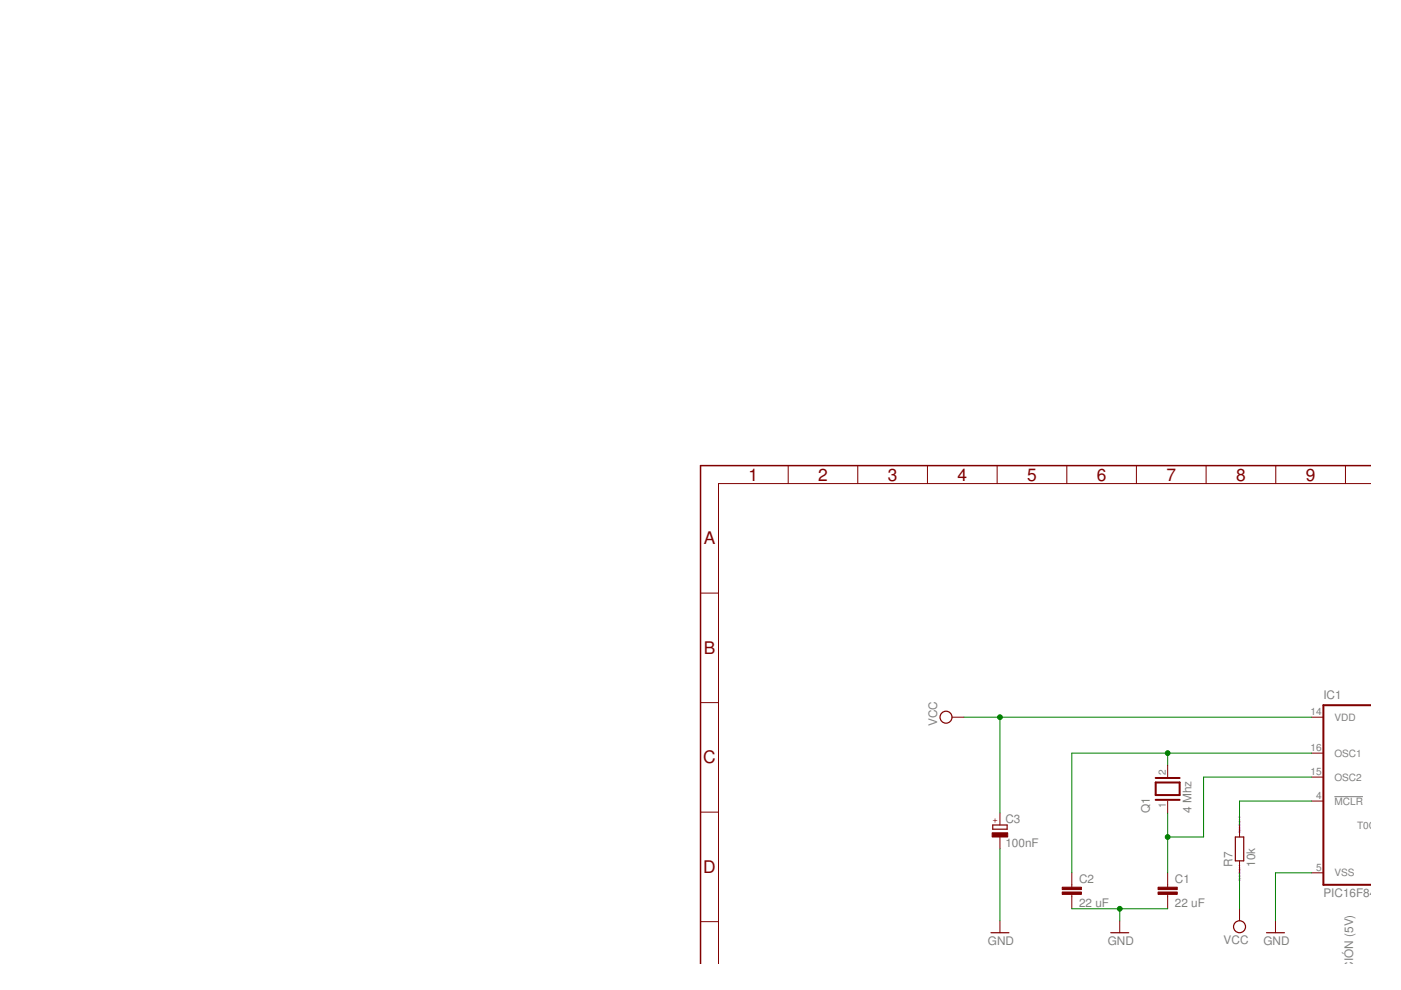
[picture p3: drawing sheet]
<svg xmlns="http://www.w3.org/2000/svg" width="297mm" height="210mm" viewBox="0 0 297 210" stroke-linecap="round" stroke-linejoin="round" font-family="sans-serif">
<defs><g id="words">
<g font-size="3.7" fill="#800000">
<text x="158.7" y="101.9">1</text>
<text x="173.5" y="101.9">2</text>
<text x="188.2" y="101.9">3</text>
<text x="203" y="101.9">4</text>
<text x="217.8" y="101.9">5</text>
<text x="232.5" y="101.9">6</text>
<text x="247.3" y="101.9">7</text>
<text x="262.1" y="101.9">8</text>
<text x="276.9" y="101.9">9</text>
<text x="149.2" y="115.4">A</text>
<text x="149.2" y="138.7">B</text>
<text x="149.1" y="161.9">C</text>
<text x="149.1" y="185.1">D</text>
</g>
<g font-size="2.5" fill="#808080">
<text x="280.6" y="148.2">IC1</text>
<text x="198.7" y="154" transform="rotate(-90 198.7 154)">VCC</text>
<text x="243.8" y="172.4" transform="rotate(-90 243.8 172.4)">Q1</text>
<text x="252.6" y="172.4" transform="rotate(-90 252.6 172.4)">4 Mhz</text>
<text x="213.2" y="179.5">100nF</text>
<text x="213.2" y="174.4">C3</text>
<text x="261.3" y="183.8" transform="rotate(-90 261.3 183.8)">R7</text>
<text x="266.1" y="183.8" transform="rotate(-90 266.1 183.8)">10k</text>
<text x="228.8" y="187.2">C2</text>
<text x="249.1" y="187.2">C1</text>
<text x="280.6" y="190.1">PIC16F84AP</text>
<text x="228.8" y="192.3">22 uF</text>
<text x="249.1" y="192.3">22 uF</text>
<text x="209.5" y="200.3">GND</text>
<text x="234.9" y="200.3">GND</text>
<text x="259.4" y="200.2">VCC</text>
<text x="267.9" y="200.3">GND</text>
<text x="286.9" y="210.6" transform="rotate(-90 286.9 210.6)">NTACIÓN (5V)</text>
</g>
<g font-size="2.1" fill="#808080">
<text x="277.9" y="151.7">14</text>
<text x="282.9" y="152.8">VDD</text>
<text x="277.9" y="159.3">16</text>
<text x="282.9" y="160.4">OSC1</text>
<text x="247.2" y="164.4" transform="rotate(-90 247.2 164.4)">2</text>
<text x="277.9" y="164.4">15</text>
<text x="282.9" y="165.5">OSC2</text>
<text x="247.2" y="171.4" transform="rotate(-90 247.2 171.4)">1</text>
<text x="279" y="169.5">4</text>
<text x="282.9" y="170.6">MCLR</text>
<text x="287.7" y="175.7">T0CKI/RA4</text>
<text x="279" y="184.7">5</text>
<text x="282.9" y="185.8">VSS</text>
</g>
<text font-size="1.8" fill="#800000" x="211.4" y="174.5" transform="rotate(-90 211.4 174.5)">+</text>
<g font-size=".6" fill="#800080">
<text x="263" y="176.6" transform="rotate(-90 263 176.6)">SpiceOrder 2</text>
<text x="263" y="186.7" transform="rotate(-90 263 186.7)">SpiceOrder 1</text>
</g>
</g></defs>
<path d="M282.9 168.9h6.1" fill="none" stroke="#808080" stroke-width=".21"/>
<path d="M290.7 149.5h-10.1v38.1h10.1M245 165.9h5.1v2.7h-5.1zM245 165h5.1M245 169.6h5.1" fill="none" stroke="#800000" stroke-width=".42"/>
<g fill="none" stroke="#800000" stroke-width=".21">
<path d="M167.1 98.7v3.8M181.9 98.7v3.8M196.6 98.7v3.8M211.4 98.7v3.8M226.2 98.7v3.8M240.9 98.7v3.8M255.7 98.7v3.8M270.5 98.7v3.8M285.3 98.7v3.8M290.7 102.5h-138.4v101.8M148.5 125.8h3.8M148.5 149h3.8"/>
<path d="M201.8 152.1h2.6M278 159.7h2.6M278 152.1h2.6M148.5 172.2h3.8M212 172.4v2.5M212 177.5v2.5M247.6 162.2v2.6M247.6 169.8v2.6M262.8 174.9v2.6M278 169.8h2.6M278 164.8h2.6M148.5 195.4h3.8"/>
<path d="M212 195.2v2.6M227.2 185.1v3M227.2 189.6v3.1M237.4 195.2v2.6M247.6 185.1v3M247.6 189.6v3.1M262.8 182.5v2.6M262.8 192.7v2.5M270.4 195.2v2.6M278 185.1h2.6"/>
</g>
<g fill="#800000" stroke="#800000" stroke-width=".21">
<path d="M245.5 188.1h4.1v.5h-4.1z"/>
<path d="M245.5 189.1h4.1v.5h-4.1z"/>
<path d="M225.2 188.1h4.1v.5h-4.1z"/>
<path d="M225.2 189.1h4.1v.5h-4.1z"/>
<path d="M210.4 176.6h3.3v.9h-3.3z"/>
</g>
<g fill="none" stroke="#800000" stroke-width=".25">
<path d="M210.5 174.9h3v.9h-3zM261.9 177.5h1.8v5h-1.8zM210.1 197.8h3.8M235.5 197.8h3.8M268.5 197.8h3.8"/>
<circle cx="200.6" cy="152.1" r="1.27"/>
<circle cx="262.8" cy="196.5" r="1.27"/>
</g>
<path d="M290.7 98.7h-142.2v105.6" fill="none" stroke="#800000" stroke-width=".32"/>
<path d="M204.4 152.1h73.6M212 152.1v20.3M247.6 159.7v2.5M278 159.7h-50.8v25.4M212 180v15.2M247.6 172.4v12.7M278 164.8h-22.8v12.7h-7.6M278 169.8h-15.2v5.1M227.2 192.7h20.4M237.4 192.7v2.5M262.8 185.1v7.6M278 185.1h-7.6v10.1" fill="none" stroke="#008000" stroke-width=".21"/>
<g fill="#008000" stroke="#008000" stroke-width=".21">
<circle cx="237.4" cy="192.7" r=".51"/>
<circle cx="247.6" cy="177.5" r=".51"/>
<circle cx="247.6" cy="159.7" r=".51"/>
<circle cx="212" cy="152.1" r=".51"/>
</g>
<use href="#words"/>
</svg>
